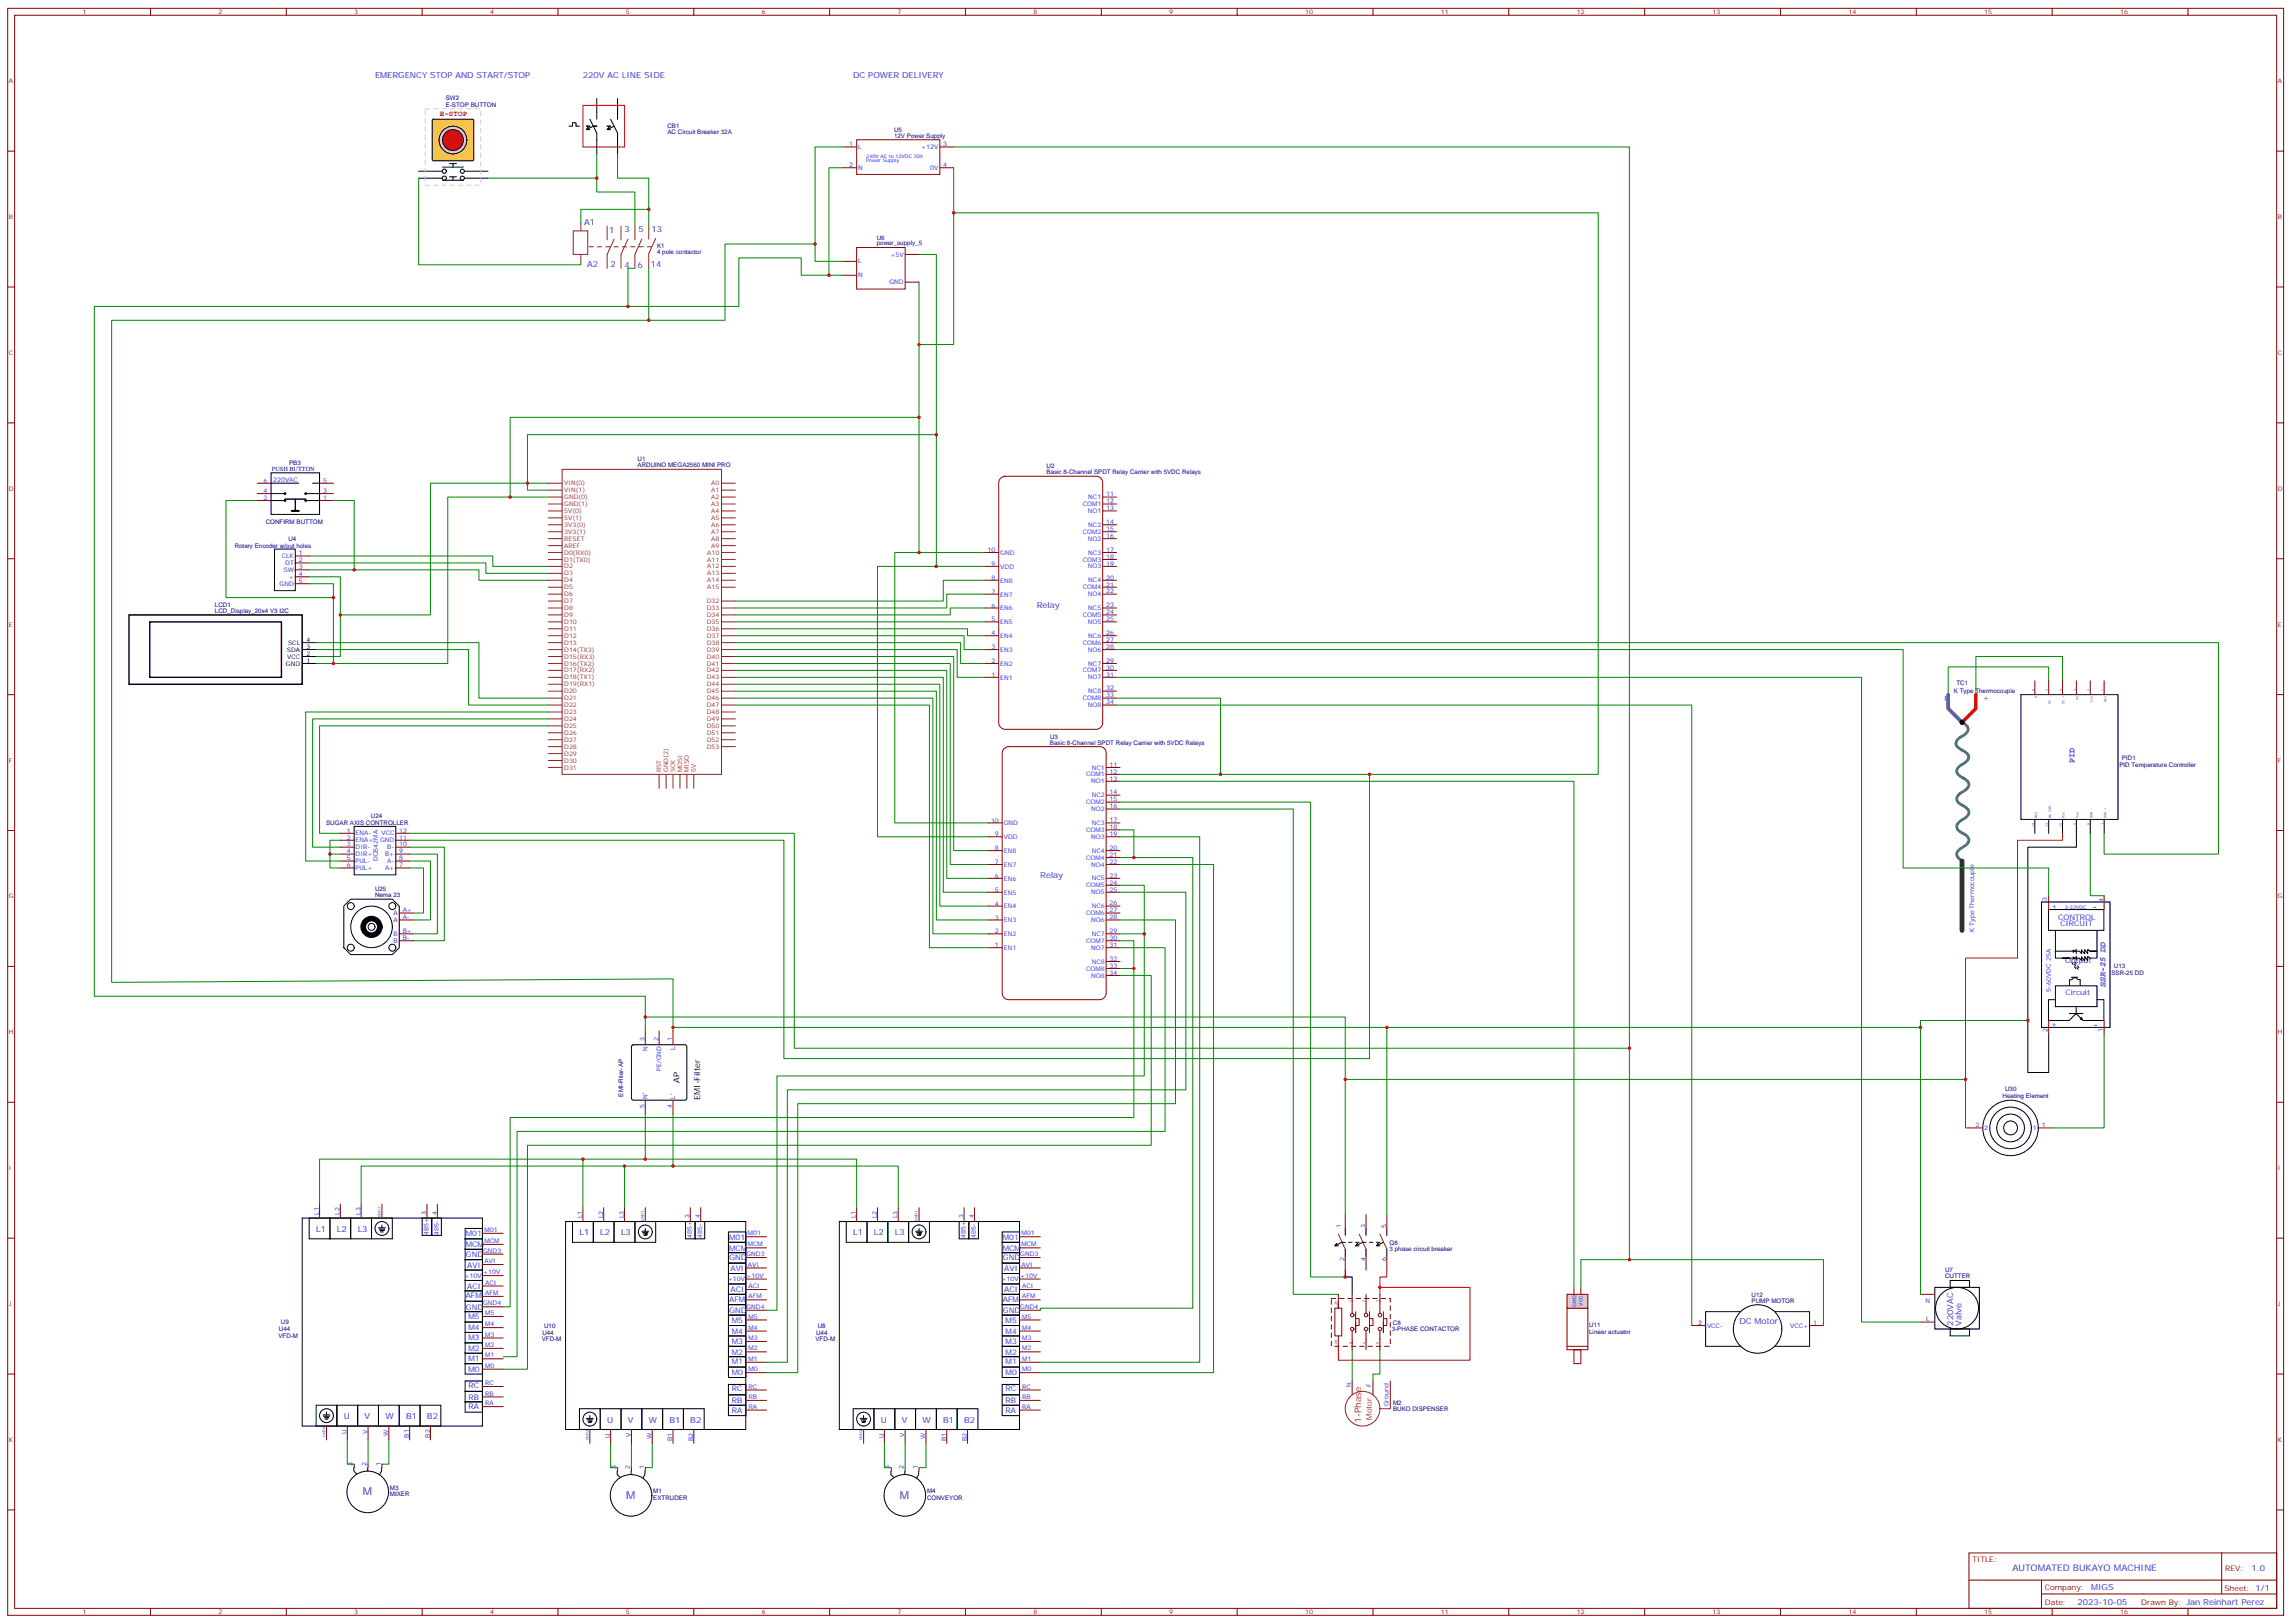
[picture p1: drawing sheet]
<svg xmlns="http://www.w3.org/2000/svg" width="1167mm" height="826mm" viewBox="0 0 1167 826" stroke-linecap="round" stroke-linejoin="round" font-family="sans-serif">
<defs><g id="words">
<text font-size="8.5" fill="#00f" x="992" y="357" transform="rotate(-90 992 357)">-</text>
<g font-size="5.6" fill="#00f">
<text x="1065" y="463">-</text>
<text x="1065" y="523">-</text>
<text x="185" y="761">M</text>
<text x="319" y="763">M</text>
<text x="458" y="763">M</text>
</g>
<text font-size="4.6" fill="#8d2323" x="693" y="724" transform="rotate(-90 693 724)">1-Phase</text>
<text font-size="4.6" fill="#00f" x="1024" y="799">AUTOMATED BUKAYO MACHINE</text>
<g font-size="4.2" fill="#00f">
<text x="191" y="40">EMERGENCY STOP AND START/STOP</text>
<text x="297" y="40">220V AC LINE SIDE</text>
<text x="434" y="40">DC POWER DELIVERY</text>
<text x="297" y="115">A1</text>
<text x="310" y="119">1</text>
<text x="318" y="118">3</text>
<text x="325" y="118">5</text>
<text x="332" y="118">13</text>
<text x="299" y="136">A2</text>
<text x="311" y="136">2</text>
<text x="318" y="136">4</text>
<text x="325" y="136">6</text>
<text x="331" y="136">14</text>
<text x="528" y="309">Relay</text>
<text x="1056" y="388" transform="rotate(-90 1056 388)">PID</text>
<text x="530" y="447">Relay</text>
<text x="1072" y="502" transform="rotate(-90 1072 502)">SSR-25 DD</text>
<text x="161" y="627">L1</text>
<text x="171" y="627">L2</text>
<text x="182" y="627">L3</text>
<text x="295" y="629">L1</text>
<text x="306" y="629">L2</text>
<text x="316" y="629">L3</text>
<text x="434" y="629">L1</text>
<text x="445" y="629">L2</text>
<text x="455" y="629">L3</text>
<text x="885" y="674">DC Motor</text>
<text x="994" y="675" transform="rotate(-90 994 675)">220VAC</text>
<text x="998" y="675" transform="rotate(-90 998 675)">Valve</text>
<text x="175" y="722">U</text>
<text x="186" y="722">V</text>
<text x="196" y="722">W</text>
<text x="207" y="722">B1</text>
<text x="217" y="722">B2</text>
<text x="309" y="724">U</text>
<text x="320" y="724">V</text>
<text x="330" y="724">W</text>
<text x="341" y="724">B1</text>
<text x="351" y="724">B2</text>
<text x="448" y="724">U</text>
<text x="459" y="724">V</text>
<text x="470" y="724">W</text>
<text x="480" y="724">B1</text>
<text x="491" y="724">B2</text>
<text x="1146" y="799">1.0</text>
<text x="1064" y="809">MIGS</text>
<text x="1058" y="817">2023-10-05</text>
</g>
<text font-size="4.2" fill="#f00" x="1012" y="357" transform="rotate(-90 1012 357)">+</text>
<g font-size="4.2">
<text x="346" y="551" transform="rotate(-90 346 551)">AP</text>
<text x="356" y="560" transform="rotate(-90 356 560)">EMI-Filter</text>
</g>
<text font-size="3.9" fill="#f00" x="224" y="59">E-STOP</text>
<g font-size="3.9" fill="#00f">
<text x="1047" y="463" transform="rotate(-90 1047 463)">+</text>
<text x="1048" y="468">CONTROL</text>
<text x="1049" y="471">CIRCUIT</text>
<text x="1051" y="490">Output</text>
<text x="1051" y="506">Circuit</text>
<text x="1047" y="523" transform="rotate(-90 1047 523)">+</text>
<text x="237" y="629">M01</text>
<text x="237" y="635">MCM</text>
<text x="371" y="631">M01</text>
<text x="511" y="631">M01</text>
<text x="237" y="640">GND</text>
<text x="371" y="641">GND</text>
<text x="371" y="636">MCM</text>
<text x="511" y="641">GND</text>
<text x="511" y="636">MCM</text>
<text x="238" y="645">AVI</text>
<text x="372" y="647">AVI</text>
<text x="511" y="647">AVI</text>
<text x="238" y="656">ACI</text>
<text x="372" y="658">ACI</text>
<text x="511" y="658">ACI</text>
<text x="237" y="661">AFM</text>
<text x="371" y="663">AFM</text>
<text x="511" y="663">AFM</text>
<text x="237" y="666">GND</text>
<text x="239" y="671">M5</text>
<text x="371" y="668">GND</text>
<text x="511" y="668">GND</text>
<text x="239" y="677">M4</text>
<text x="373" y="673">M5</text>
<text x="512" y="673">M5</text>
<text x="239" y="682">M3</text>
<text x="373" y="684">M3</text>
<text x="373" y="679">M4</text>
<text x="512" y="684">M3</text>
<text x="512" y="679">M4</text>
<text x="239" y="688">M2</text>
<text x="373" y="689">M2</text>
<text x="512" y="689">M2</text>
<text x="239" y="692">M1</text>
<text x="373" y="694">M1</text>
<text x="512" y="694">M1</text>
<text x="239" y="698">M0</text>
<text x="373" y="700">M0</text>
<text x="512" y="700">M0</text>
<text x="239" y="706">RC</text>
<text x="239" y="712">RB</text>
<text x="373" y="708">RC</text>
<text x="512" y="708">RC</text>
<text x="239" y="717">RA</text>
<text x="373" y="714">RB</text>
<text x="373" y="719">RA</text>
<text x="512" y="714">RB</text>
<text x="512" y="719">RA</text>
</g>
<text font-size="3.9" fill="#8d2323" x="698" y="723" transform="rotate(-90 698 723)">Motor</text>
<g font-size="3.9" fill="#800">
<text x="1004" y="795">TITLE:</text>
<text x="1133" y="799">REV:</text>
<text x="1041" y="809">Company:</text>
<text x="1132" y="810">Sheet: 1/1</text>
<text x="1041" y="817">Date:</text>
<text x="1090" y="817">Drawn By: Jan Reinhart Perez</text>
</g>
<g font-size="3.2" fill="#800">
<text x="42" y="7">1</text>
<text x="111" y="7">2</text>
<text x="180" y="7">3</text>
<text x="249" y="7">4</text>
<text x="319" y="7">5</text>
<text x="388" y="7">6</text>
<text x="457" y="7">7</text>
<text x="526" y="7">8</text>
<text x="595" y="7">9</text>
<text x="664" y="7">10</text>
<text x="733" y="7">11</text>
<text x="803" y="7">12</text>
<text x="872" y="7">13</text>
<text x="941" y="7">14</text>
<text x="1010" y="7">15</text>
<text x="1079" y="7">16</text>
<text x="4" y="42">A</text>
<text x="1159" y="42">A</text>
<text x="4" y="111">B</text>
<text x="1159" y="111">B</text>
<text x="4" y="181">C</text>
<text x="1159" y="181">C</text>
<text x="4" y="250">D</text>
<text x="1159" y="250">D</text>
<text x="4" y="319">E</text>
<text x="1159" y="319">E</text>
<text x="4" y="388">F</text>
<text x="1159" y="388">F</text>
<text x="4" y="457">G</text>
<text x="1159" y="457">G</text>
<text x="4" y="526">H</text>
<text x="1159" y="526">H</text>
<text x="4" y="595">I</text>
<text x="1159" y="595">I</text>
<text x="4" y="665">J</text>
<text x="1159" y="665">J</text>
<text x="4" y="734">K</text>
<text x="1159" y="734">K</text>
<text x="42" y="821">1</text>
<text x="111" y="821">2</text>
<text x="180" y="821">3</text>
<text x="249" y="821">4</text>
<text x="319" y="821">5</text>
<text x="388" y="821">6</text>
<text x="457" y="821">7</text>
<text x="526" y="821">8</text>
<text x="595" y="821">9</text>
<text x="664" y="821">10</text>
<text x="733" y="821">11</text>
<text x="803" y="821">12</text>
<text x="872" y="821">13</text>
<text x="941" y="821">14</text>
<text x="1010" y="821">15</text>
<text x="1079" y="821">16</text>
</g>
<g font-size="3.2" fill="#000080">
<text x="227" y="51">SW2</text>
<text x="227" y="54">E-STOP BUTTON</text>
<text x="340" y="65">CB1</text>
<text x="340" y="68">AC Circuit Breaker 32A</text>
<text x="455" y="70">12V Power Supply</text>
<text x="455" y="67">U5</text>
<text x="446" y="125">power_supply_5</text>
<text x="446" y="122">U6</text>
<text x="334" y="129">4 pole contactor</text>
<text x="334" y="126">K1</text>
<text x="138" y="240">PUSH BUTTON</text>
<text x="147" y="237">PB3</text>
<text x="325" y="238">ARDUINO MEGA2560 MINI PRO</text>
<text x="325" y="235">U1</text>
<text x="533" y="238">U2</text>
<text x="533" y="241">Basic 8-Channel SPDT Relay Carrier with 5VDC Relays</text>
<text x="135" y="266">CONFIRM BUTTOM</text>
<text x="147" y="275">U4</text>
<text x="119" y="279">Rotary Encoder w/out holes</text>
<text x="109" y="312">LCD_Display_20x4 V3 I2C</text>
<text x="109" y="309">LCD1</text>
<text x="995" y="352">K Type Thermocouple</text>
<text x="996" y="349">TC1</text>
<text x="534" y="376">U3</text>
<text x="534" y="379">Basic 8-Channel SPDT Relay Carrier with 5VDC Relays</text>
<text x="1080" y="387">PID1</text>
<text x="1079" y="390">PID Temperature Controller</text>
<text x="166" y="420">SUGAR AXIS CONTROLLER</text>
<text x="189" y="416">U24</text>
<text x="191" y="453">U25</text>
<text x="191" y="456">Nema 23</text>
<text x="1075" y="496">SSR-25 DD</text>
<text x="1076" y="492">U13</text>
<text x="317" y="558" transform="rotate(-90 317 558)">EMI-Filter-AP</text>
<text x="1021" y="555">U30</text>
<text x="1019" y="559">Heating Element</text>
<text x="707" y="633">Q8</text>
<text x="707" y="637">3 phase circuit breaker</text>
<text x="990" y="647">U7</text>
<text x="990" y="651">CUTTER</text>
<text x="892" y="660">U12</text>
<text x="892" y="663">PUMP MOTOR</text>
<text x="142" y="677">U44</text>
<text x="143" y="674">U9</text>
<text x="277" y="676">U10</text>
<text x="416" y="676">U8</text>
<text x="708" y="677">3-PHASE CONTACTOR</text>
<text x="709" y="674">C8</text>
<text x="809" y="675">U11</text>
<text x="142" y="681">VFD-M</text>
<text x="276" y="683">VFD-M</text>
<text x="276" y="679">U44</text>
<text x="415" y="683">VFD-M</text>
<text x="415" y="679">U44</text>
<text x="809" y="679">Linear actuator</text>
<text x="709" y="718">BUKO DISPENSER</text>
<text x="709" y="715">M2</text>
<text x="198" y="761">MIXER</text>
<text x="198" y="758">M3</text>
<text x="333" y="760">M1</text>
<text x="472" y="760">M4</text>
<text x="333" y="763">EXTRUDER</text>
<text x="472" y="763">CONVEYOR</text>
</g>
<g font-size="3.2" fill="#00f">
<text x="432" y="74">1</text>
<text x="437" y="76">L</text>
<text x="469" y="76">+12V</text>
<text x="480" y="74">3</text>
<text x="432" y="85">2</text>
<text x="437" y="86">N</text>
<text x="474" y="86">0V</text>
<text x="480" y="85">4</text>
<text x="453" y="131">+5V</text>
<text x="437" y="134">L</text>
<text x="437" y="141">N</text>
<text x="453" y="145">GND</text>
<text x="134" y="246">6</text>
<text x="139" y="245">220VAC</text>
<text x="164" y="246">5</text>
<text x="134" y="251">4</text>
<text x="164" y="251">3</text>
<text x="134" y="254">2</text>
<text x="164" y="254">1</text>
<text x="551" y="258">COM1</text>
<text x="554" y="254">NC1</text>
<text x="563" y="256">12</text>
<text x="563" y="253">11</text>
<text x="554" y="261">NO1</text>
<text x="563" y="260">13</text>
<text x="554" y="268">NC2</text>
<text x="563" y="267">14</text>
<text x="551" y="272">COM2</text>
<text x="554" y="275">NO2</text>
<text x="563" y="270">15</text>
<text x="563" y="274">16</text>
<text x="503" y="281">10</text>
<text x="563" y="281">17</text>
<text x="143" y="284">CLK</text>
<text x="145" y="288">DT</text>
<text x="152" y="283">1</text>
<text x="152" y="286">2</text>
<text x="509" y="282">GND</text>
<text x="551" y="286">COM3</text>
<text x="554" y="282">NC3</text>
<text x="563" y="284">18</text>
<text x="563" y="288">19</text>
<text x="144" y="291">SW</text>
<text x="152" y="290">3</text>
<text x="152" y="293">4</text>
<text x="505" y="288">9</text>
<text x="509" y="289">VDD</text>
<text x="554" y="289">NO3</text>
<text x="142" y="298">GND</text>
<text x="147" y="295">+</text>
<text x="152" y="297">5</text>
<text x="505" y="295">8</text>
<text x="509" y="296">EN8</text>
<text x="551" y="300">COM4</text>
<text x="554" y="296">NC4</text>
<text x="563" y="295">20</text>
<text x="563" y="298">21</text>
<text x="505" y="302">7</text>
<text x="509" y="304">EN7</text>
<text x="554" y="303">NO4</text>
<text x="563" y="302">22</text>
<text x="505" y="309">6</text>
<text x="509" y="311">EN6</text>
<text x="554" y="310">NC5</text>
<text x="563" y="309">23</text>
<text x="505" y="316">5</text>
<text x="509" y="318">EN5</text>
<text x="551" y="314">COM5</text>
<text x="554" y="318">NO5</text>
<text x="563" y="313">24</text>
<text x="563" y="316">25</text>
<text x="505" y="323">4</text>
<text x="563" y="323">26</text>
<text x="509" y="325">EN4</text>
<text x="551" y="328">COM6</text>
<text x="554" y="325">NC6</text>
<text x="563" y="327">27</text>
<text x="505" y="330">3</text>
<text x="509" y="332">EN3</text>
<text x="554" y="332">NO6</text>
<text x="563" y="330">28</text>
<text x="505" y="337">2</text>
<text x="509" y="339">EN2</text>
<text x="554" y="339">NC7</text>
<text x="563" y="341">30</text>
<text x="563" y="337">29</text>
<text x="505" y="344">1</text>
<text x="509" y="346">EN1</text>
<text x="551" y="342">COM7</text>
<text x="554" y="346">NO7</text>
<text x="563" y="344">31</text>
<text x="554" y="353">NC8</text>
<text x="563" y="351">32</text>
<text x="551" y="356">COM8</text>
<text x="554" y="360">NO8</text>
<text x="563" y="355">33</text>
<text x="563" y="358">34</text>
<text x="553" y="395">COM1</text>
<text x="556" y="392">NC1</text>
<text x="565" y="394">12</text>
<text x="565" y="390">11</text>
<text x="555" y="399">NO1</text>
<text x="565" y="397">13</text>
<text x="556" y="406">NC2</text>
<text x="565" y="408">15</text>
<text x="565" y="404">14</text>
<text x="553" y="409">COM2</text>
<text x="555" y="413">NO2</text>
<text x="565" y="411">16</text>
<text x="504" y="419">10</text>
<text x="511" y="420">GND</text>
<text x="556" y="420">NC3</text>
<text x="565" y="418">17</text>
<text x="177" y="424">1</text>
<text x="181" y="425">ENA-</text>
<text x="194" y="425">VCC</text>
<text x="203" y="424">12</text>
<text x="506" y="426">9</text>
<text x="553" y="423">COM3</text>
<text x="565" y="422">18</text>
<text x="565" y="425">19</text>
<text x="177" y="427">2</text>
<text x="177" y="431">3</text>
<text x="181" y="429">ENA+</text>
<text x="193" y="429">GND</text>
<text x="203" y="431">10</text>
<text x="203" y="427">11</text>
<text x="511" y="427">VDD</text>
<text x="555" y="427">NO3</text>
<text x="177" y="434">4</text>
<text x="177" y="438">5</text>
<text x="181" y="432">DIR-</text>
<text x="181" y="436">DIR+</text>
<text x="196" y="436">B+</text>
<text x="197" y="432">B-</text>
<text x="203" y="438">8</text>
<text x="203" y="434">9</text>
<text x="506" y="433">8</text>
<text x="511" y="434">EN8</text>
<text x="553" y="437">COM4</text>
<text x="556" y="434">NC4</text>
<text x="565" y="433">20</text>
<text x="565" y="436">21</text>
<text x="177" y="441">6</text>
<text x="181" y="439">PUL-</text>
<text x="181" y="443">PUL+</text>
<text x="192" y="438" transform="rotate(-90 192 438)">DQ542MA</text>
<text x="196" y="443">A+</text>
<text x="197" y="439">A-</text>
<text x="203" y="441">7</text>
<text x="506" y="440">7</text>
<text x="511" y="441">EN7</text>
<text x="555" y="441">NO4</text>
<text x="565" y="440">22</text>
<text x="506" y="447">6</text>
<text x="511" y="448">EN6</text>
<text x="556" y="448">NC5</text>
<text x="565" y="447">23</text>
<text x="506" y="454">5</text>
<text x="511" y="455">EN5</text>
<text x="553" y="452">COM5</text>
<text x="555" y="455">NO5</text>
<text x="565" y="450">24</text>
<text x="565" y="454">25</text>
<text x="506" y="461">4</text>
<text x="565" y="461">26</text>
<text x="1042" y="459" transform="rotate(-90 1042 459)">3</text>
<text x="1071" y="459" transform="rotate(-90 1071 459)">4</text>
<text x="200" y="466">A</text>
<text x="205" y="468">A-</text>
<text x="205" y="464">A+</text>
<text x="506" y="468">3</text>
<text x="511" y="462">EN4</text>
<text x="553" y="466">COM6</text>
<text x="556" y="462">NC6</text>
<text x="565" y="464">27</text>
<text x="565" y="468">28</text>
<text x="200" y="469">A</text>
<text x="511" y="469">EN3</text>
<text x="555" y="469">NO6</text>
<text x="200" y="480">B</text>
<text x="200" y="476">B</text>
<text x="205" y="478">B-</text>
<text x="205" y="475">B+</text>
<text x="506" y="475">2</text>
<text x="511" y="476">EN2</text>
<text x="553" y="480">COM7</text>
<text x="556" y="476">NC7</text>
<text x="565" y="478">30</text>
<text x="565" y="475">29</text>
<text x="1005" y="474" transform="rotate(-90 1005 474)">K Type Thermocouple</text>
<text x="506" y="482">1</text>
<text x="511" y="483">EN1</text>
<text x="555" y="483">NO7</text>
<text x="565" y="482">31</text>
<text x="556" y="490">NC8</text>
<text x="565" y="489">32</text>
<text x="553" y="494">COM8</text>
<text x="555" y="497">NO8</text>
<text x="565" y="492">33</text>
<text x="565" y="496">34</text>
<text x="1044" y="505" transform="rotate(-90 1044 505)">5-60VDC 25A</text>
<text x="1042" y="525" transform="rotate(-90 1042 525)">2</text>
<text x="1070" y="525" transform="rotate(-90 1070 525)">1</text>
<text x="328" y="530" transform="rotate(-90 328 530)">3</text>
<text x="335" y="530" transform="rotate(-90 335 530)">2</text>
<text x="342" y="530" transform="rotate(-90 342 530)">1</text>
<text x="330" y="535" transform="rotate(-90 330 535)">N</text>
<text x="344" y="534" transform="rotate(-90 344 534)">L</text>
<text x="337" y="545" transform="rotate(-90 337 545)">PE/GND</text>
<text x="328" y="564" transform="rotate(-90 328 564)">5</text>
<text x="330" y="559" transform="rotate(-90 330 559)">N'</text>
<text x="342" y="564" transform="rotate(-90 342 564)">4</text>
<text x="344" y="559" transform="rotate(-90 344 559)">L'</text>
<text x="1006" y="574">2</text>
<text x="1010" y="575">2</text>
<text x="1035" y="575">1</text>
<text x="1039" y="574">1</text>
<text x="162" y="618" transform="rotate(-90 162 618)">L1</text>
<text x="173" y="618" transform="rotate(-90 173 618)">L2</text>
<text x="183" y="618" transform="rotate(-90 183 618)">L3</text>
<text x="217" y="618" transform="rotate(-90 217 618)">3</text>
<text x="222" y="618" transform="rotate(-90 222 618)">4</text>
<text x="296" y="620" transform="rotate(-90 296 620)">L1</text>
<text x="307" y="620" transform="rotate(-90 307 620)">L2</text>
<text x="318" y="620" transform="rotate(-90 318 620)">L3</text>
<text x="351" y="620" transform="rotate(-90 351 620)">3</text>
<text x="356" y="620" transform="rotate(-90 356 620)">4</text>
<text x="436" y="620" transform="rotate(-90 436 620)">L1</text>
<text x="446" y="620" transform="rotate(-90 446 620)">L2</text>
<text x="457" y="620" transform="rotate(-90 457 620)">L3</text>
<text x="490" y="620" transform="rotate(-90 490 620)">3</text>
<text x="496" y="620" transform="rotate(-90 496 620)">4</text>
<text x="218" y="628" transform="rotate(-90 218 628)">485+</text>
<text x="223" y="628" transform="rotate(-90 223 628)">485-</text>
<text x="247" y="627">M01</text>
<text x="381" y="629">M01</text>
<text x="520" y="629">M01</text>
<text x="683" y="625" transform="rotate(-90 683 625)">1</text>
<text x="695" y="625" transform="rotate(-90 695 625)">3</text>
<text x="706" y="625" transform="rotate(-90 706 625)">5</text>
<text x="247" y="633">MCM</text>
<text x="352" y="630" transform="rotate(-90 352 630)">485+</text>
<text x="357" y="630" transform="rotate(-90 357 630)">485-</text>
<text x="381" y="634">MCM</text>
<text x="491" y="630" transform="rotate(-90 491 630)">485+</text>
<text x="497" y="630" transform="rotate(-90 497 630)">485-</text>
<text x="520" y="634">MCM</text>
<text x="246" y="637">GND3</text>
<text x="380" y="639">GND3</text>
<text x="519" y="639">GND3</text>
<text x="684" y="642" transform="rotate(-90 684 642)">2</text>
<text x="695" y="642" transform="rotate(-90 695 642)">4</text>
<text x="706" y="642" transform="rotate(-90 706 642)">6</text>
<text x="247" y="643">AVI</text>
<text x="381" y="645">AVI</text>
<text x="520" y="645">AVI</text>
<text x="236" y="650">+10V</text>
<text x="246" y="648">+10V</text>
<text x="247" y="654">ACI</text>
<text x="370" y="652">+10V</text>
<text x="380" y="650">+10V</text>
<text x="510" y="652">+10V</text>
<text x="519" y="650">+10V</text>
<text x="247" y="659">AFM</text>
<text x="381" y="655">ACI</text>
<text x="520" y="655">ACI</text>
<text x="246" y="664">GND4</text>
<text x="381" y="661">AFM</text>
<text x="520" y="661">AFM</text>
<text x="980" y="663">N</text>
<text x="247" y="669">M5</text>
<text x="380" y="666">GND4</text>
<text x="381" y="671">M5</text>
<text x="519" y="666">GND4</text>
<text x="520" y="671">M5</text>
<text x="247" y="675">M4</text>
<text x="381" y="677">M4</text>
<text x="520" y="677">M4</text>
<text x="864" y="674">2</text>
<text x="869" y="676">VCC-</text>
<text x="911" y="676">VCC+</text>
<text x="923" y="674">1</text>
<text x="980" y="672">L</text>
<text x="247" y="680">M3</text>
<text x="381" y="682">M3</text>
<text x="520" y="682">M3</text>
<text x="247" y="685">M2</text>
<text x="381" y="687">M2</text>
<text x="520" y="687">M2</text>
<text x="247" y="691">M1</text>
<text x="381" y="693">M1</text>
<text x="520" y="693">M1</text>
<text x="247" y="696">M0</text>
<text x="381" y="698">M0</text>
<text x="520" y="698">M0</text>
<text x="247" y="705">RC</text>
<text x="381" y="707">RC</text>
<text x="520" y="707">RC</text>
<text x="688" y="706" transform="rotate(-90 688 706)">N</text>
<text x="698" y="706" transform="rotate(-90 698 706)">F</text>
<text x="247" y="710">RB</text>
<text x="381" y="712">RB</text>
<text x="520" y="712">RB</text>
<text x="247" y="715">RA</text>
<text x="381" y="717">RA</text>
<text x="520" y="717">RA</text>
<text x="707" y="716" transform="rotate(-90 707 716)">Ground</text>
<text x="176" y="730" transform="rotate(-90 176 730)">U</text>
<text x="187" y="730" transform="rotate(-90 187 730)">V</text>
<text x="198" y="731" transform="rotate(-90 198 731)">W</text>
<text x="208" y="732" transform="rotate(-90 208 732)">B1</text>
<text x="219" y="732" transform="rotate(-90 219 732)">B2</text>
<text x="310" y="732" transform="rotate(-90 310 732)">U</text>
<text x="321" y="731" transform="rotate(-90 321 731)">V</text>
<text x="450" y="732" transform="rotate(-90 450 732)">U</text>
<text x="460" y="731" transform="rotate(-90 460 731)">V</text>
<text x="332" y="732" transform="rotate(-90 332 732)">W</text>
<text x="342" y="733" transform="rotate(-90 342 733)">B1</text>
<text x="353" y="733" transform="rotate(-90 353 733)">B2</text>
<text x="471" y="732" transform="rotate(-90 471 732)">W</text>
<text x="482" y="733" transform="rotate(-90 482 733)">B1</text>
<text x="492" y="733" transform="rotate(-90 492 733)">B2</text>
<text x="179" y="746" transform="rotate(-90 179 746)">3</text>
<text x="186" y="746" transform="rotate(-90 186 746)">2</text>
<text x="194" y="746" transform="rotate(-90 194 746)">1</text>
<text x="313" y="748" transform="rotate(-90 313 748)">3</text>
<text x="321" y="748" transform="rotate(-90 321 748)">2</text>
<text x="328" y="748" transform="rotate(-90 328 748)">1</text>
<text x="453" y="748" transform="rotate(-90 453 748)">3</text>
<text x="460" y="748" transform="rotate(-90 460 748)">2</text>
<text x="467" y="748" transform="rotate(-90 467 748)">1</text>
</g>
<g font-size="3.2" fill="#8d2323">
<text x="287" y="247">VIN(0)</text>
<text x="287" y="250">VIN(1)</text>
<text x="362" y="250">A1</text>
<text x="362" y="247">A0</text>
<text x="287" y="258">GND(1)</text>
<text x="287" y="254">GND(0)</text>
<text x="362" y="258">A3</text>
<text x="362" y="254">A2</text>
<text x="287" y="261">5V(0)</text>
<text x="362" y="261">A4</text>
<text x="287" y="265">5V(1)</text>
<text x="287" y="268">3V3(0)</text>
<text x="362" y="268">A6</text>
<text x="362" y="265">A5</text>
<text x="287" y="275">RESET</text>
<text x="287" y="272">3V3(1)</text>
<text x="362" y="272">A7</text>
<text x="362" y="275">A8</text>
<text x="287" y="279">AREF</text>
<text x="362" y="279">A9</text>
<text x="287" y="286">D1(TX0)</text>
<text x="287" y="282">D0(RX0)</text>
<text x="360" y="286">A11</text>
<text x="360" y="282">A10</text>
<text x="287" y="293">D3</text>
<text x="287" y="289">D2</text>
<text x="360" y="293">A13</text>
<text x="360" y="289">A12</text>
<text x="287" y="296">D4</text>
<text x="287" y="300">D5</text>
<text x="360" y="296">A14</text>
<text x="360" y="300">A15</text>
<text x="287" y="303">D6</text>
<text x="287" y="310">D8</text>
<text x="287" y="307">D7</text>
<text x="360" y="310">D33</text>
<text x="360" y="307">D32</text>
<text x="287" y="314">D9</text>
<text x="287" y="318">D10</text>
<text x="360" y="314">D34</text>
<text x="360" y="318">D35</text>
<text x="287" y="321">D11</text>
<text x="360" y="321">D36</text>
<text x="287" y="325">D12</text>
<text x="287" y="328">D13</text>
<text x="360" y="328">D38</text>
<text x="360" y="325">D37</text>
<text x="287" y="332">D14(TX3)</text>
<text x="287" y="335">D15(RX3)</text>
<text x="360" y="332">D39</text>
<text x="360" y="335">D40</text>
<text x="287" y="339">D16(TX2)</text>
<text x="360" y="339">D41</text>
<text x="287" y="346">D18(TX1)</text>
<text x="287" y="342">D17(RX2)</text>
<text x="360" y="342">D42</text>
<text x="360" y="346">D43</text>
<text x="287" y="349">D19(RX1)</text>
<text x="287" y="353">D20</text>
<text x="360" y="353">D45</text>
<text x="360" y="349">D44</text>
<text x="287" y="360">D22</text>
<text x="287" y="356">D21</text>
<text x="360" y="356">D46</text>
<text x="360" y="360">D47</text>
<text x="287" y="363">D23</text>
<text x="360" y="363">D48</text>
<text x="287" y="367">D24</text>
<text x="287" y="370">D25</text>
<text x="360" y="370">D50</text>
<text x="360" y="367">D49</text>
<text x="287" y="377">D27</text>
<text x="287" y="374">D26</text>
<text x="360" y="374">D51</text>
<text x="360" y="377">D52</text>
<text x="287" y="381">D28</text>
<text x="360" y="381">D53</text>
<text x="287" y="388">D30</text>
<text x="287" y="385">D29</text>
<text x="287" y="392">D31</text>
<text x="337" y="393" transform="rotate(-90 337 393)">RST</text>
<text x="340" y="393" transform="rotate(-90 340 393)">GND(2)</text>
<text x="344" y="393" transform="rotate(-90 344 393)">SCK</text>
<text x="347" y="393" transform="rotate(-90 347 393)">MOSI</text>
<text x="351" y="393" transform="rotate(-90 351 393)">MISO</text>
<text x="354" y="393" transform="rotate(-90 354 393)">5V</text>
</g>
<g font-size="3.2">
<text x="147" y="328">SCL</text>
<text x="156" y="327">4</text>
<text x="146" y="332">SDA</text>
<text x="146" y="335">VCC</text>
<text x="156" y="334">2</text>
<text x="156" y="330">3</text>
<text x="146" y="339">GND</text>
<text x="156" y="337">1</text>
</g>
<g font-size="2.5" fill="#00f">
<text x="441" y="80">240V AC to 12VDC 20A</text>
<text x="441" y="83">Power Supply</text>
<text x="1051" y="463">3-32VDC</text>
<text x="802" y="665" transform="rotate(-90 802 665)">GND</text>
<text x="806" y="664" transform="rotate(-90 806 664)">VCC</text>
</g>
<g font-size="1.8" fill="#00f">
<text x="1035" y="352" transform="rotate(-90 1035 352)">6</text>
<text x="1042" y="352" transform="rotate(-90 1042 352)">5</text>
<text x="1050" y="352" transform="rotate(-90 1050 352)">4</text>
<text x="1057" y="352" transform="rotate(-90 1057 352)">3</text>
<text x="1064" y="352" transform="rotate(-90 1064 352)">2</text>
<text x="1071" y="352" transform="rotate(-90 1071 352)">1</text>
<text x="1037" y="355" transform="rotate(-90 1037 355)">6</text>
<text x="1044" y="358" transform="rotate(-90 1044 358)">TC -</text>
<text x="1051" y="358" transform="rotate(-90 1051 358)">TC +</text>
<text x="1058" y="356" transform="rotate(-90 1058 356)">TC</text>
<text x="1065" y="357" transform="rotate(-90 1065 357)">Lin</text>
<text x="1072" y="357" transform="rotate(-90 1072 357)">AL1</text>
<text x="1037" y="416" transform="rotate(-90 1037 416)">AL2</text>
<text x="1044" y="416" transform="rotate(-90 1044 416)">AL COM</text>
<text x="1051" y="416" transform="rotate(-90 1051 416)">Vin</text>
<text x="1057" y="420" transform="rotate(-90 1057 420)">9</text>
<text x="1058" y="416" transform="rotate(-90 1058 416)">Vin</text>
<text x="1064" y="420" transform="rotate(-90 1064 420)">8</text>
<text x="1065" y="416" transform="rotate(-90 1065 416)">SSR -</text>
<text x="1071" y="420" transform="rotate(-90 1071 420)">7</text>
<text x="1072" y="416" transform="rotate(-90 1072 416)">SSR +</text>
<text x="1035" y="421" transform="rotate(-90 1035 421)">14</text>
<text x="1042" y="421" transform="rotate(-90 1042 421)">13</text>
<text x="1050" y="421" transform="rotate(-90 1050 421)">10</text>
<text x="194" y="619" transform="rotate(-90 194 619)">GND1</text>
<text x="328" y="621" transform="rotate(-90 328 621)">GND1</text>
<text x="467" y="621" transform="rotate(-90 467 621)">GND1</text>
<text x="165" y="731" transform="rotate(-90 165 731)">GND2</text>
<text x="300" y="733" transform="rotate(-90 300 733)">GND2</text>
<text x="439" y="733" transform="rotate(-90 439 733)">GND2</text>
</g>
<g font-size="1.8">
<text x="681" y="664" transform="rotate(-90 681 664)">25</text>
<text x="688" y="663" transform="rotate(-90 688 663)">1</text>
<text x="695" y="663" transform="rotate(-90 695 663)">2</text>
<text x="702" y="663" transform="rotate(-90 702 663)">3</text>
<text x="681" y="684" transform="rotate(-90 681 684)">26</text>
<text x="688" y="684" transform="rotate(-90 688 684)">4</text>
<text x="695" y="684" transform="rotate(-90 695 684)">5</text>
<text x="702" y="684" transform="rotate(-90 702 684)">6</text>
</g>
</g></defs>
<path d="M429 133h7M436 126h25v21h-25zM461 129h7M429 140h7M461 144h7" fill="none" stroke="#870000" stroke-width=".51"/>
<path d="M220 61h21v21h-21z" fill="#fc0" stroke="#000" stroke-width=".51"/>
<g fill="none" stroke="#000" stroke-width=".51">
<path d="M213 87h12M225 85h11M229 83h3M231 83v2M236 87h12"/>
<circle cx="226" cy="87" r="1.1"/>
<circle cx="235" cy="87" r="1.1"/>
</g>
<circle cx="231" cy="71" r="7" fill="#ccc" stroke="#000" stroke-width=".51"/>
<circle cx="231" cy="71" r="5" fill="#f00" stroke="#000" stroke-width=".51"/>
<g fill="none" stroke="#000" stroke-width=".51">
<path d="M304 50v11M314 50v11M290 64h1v-2h2v2h2M298 64h2M299 65v1M300 61l4 7v10M304 64h-2l-4 2h2M309 64h2M310 65l-1 1M311 61l3 7v10M313 64l-4 2h2M213 91h12"/>
<path d="M225 92h11M229 90h3M231 90v2M236 91h12M138 241h25v21h-25zM138 246h14M138 251h7M138 255h7M156 251h7M156 255h7M159 246h4M140 279h10v22h-10z"/>
<path d="M154 338h7M154 334h7M154 331h7M154 327h7"/>
<circle cx="226" cy="91" r="1.1"/>
<circle cx="235" cy="91" r="1.1"/>
</g>
<path d="M216 55h29v39h-29z" fill="none" stroke="#ccc" stroke-width=".51" stroke-dasharray="2.1 2.1"/>
<g fill="none" stroke="#8c2424" stroke-width=".51">
<path d="M292 117h7v12h-7zM296 114v3M309 115v7M316 115v7M323 115v7M330 115v7M296 130v3M313 122l-4 7v8M320 122l-4 7v8M327 122l-4 7v8M330 129v7M334 121l-4 8"/>
<path d="M286 239h81v155h-81zM279 256h7M279 260h7M279 249h7M279 253h7M279 246h7M367 256h7M367 260h7M367 249h7M367 253h7M367 246h7M279 271h7"/>
<path d="M279 267h7M279 264h7M279 274h7M279 278h7M367 271h7M367 267h7M367 264h7M367 274h7M367 278h7M279 285h7M279 281h7M279 295h7"/>
<path d="M279 292h7M279 288h7M279 299h7M367 285h7M367 281h7M367 295h7M367 292h7M367 288h7M367 299h7M279 302h7M279 313h7M279 309h7"/>
<path d="M279 306h7M279 316h7M279 320h7M367 313h7M367 309h7M367 306h7M367 316h7M367 320h7M279 323h7M279 327h7M279 338h7M279 331h7"/>
<path d="M279 334h7M367 323h7M367 327h7M367 338h7M367 331h7M367 334h7M279 345h7M279 348h7M279 341h7M279 359h7M279 355h7M279 352h7"/>
<path d="M367 345h7M367 348h7M367 341h7M367 359h7M367 355h7M367 352h7M279 366h7M279 362h7M279 376h7M279 373h7M279 369h7M279 380h7"/>
<path d="M367 366h7M367 362h7M367 376h7M367 373h7M367 369h7M367 380h7M279 387h7M279 383h7M279 391h7M336 394v7M339 394v7M343 394v7"/>
<path d="M346 394v7M350 394v7M353 394v7"/>
</g>
<path d="M332 126h-34" fill="none" stroke="#8c2424" stroke-width=".51" stroke-dasharray="2.1 2.1"/>
<path d="M297 54h21v21h-21z" fill="none" stroke="#f00" stroke-width=".51"/>
<path d="M304 78v13h-56M314 78v13h16v24M429 75h-14v58h14M213 91v44h83v-2M304 91v7h19v17M429 85h-7v55h7M330 107h-34v7M323 137h-3v19h56v-25h32v9h14M330 136v27h-273v337l286-2v27M415 124h-46v39h-39" fill="none" stroke="#008700" stroke-width=".51"/>
<g fill="none" stroke="#870000" stroke-width=".51">
<path d="M429 75h7M436 71h42v18h-42zM478 75h7M429 85h7M478 85h7M131 255h7M131 251h7M131 246h7M163 255h7M163 251h7M163 246h7M150 283h7"/>
<path d="M150 286h7M150 290h7M150 294h7M150 297h7"/>
</g>
<path d="M149 260h3" fill="none" stroke="#000" stroke-width="1.1"/>
<path d="M145 254h11M150 254v6M66 313h88v35h-88zM76 316h67v29h-67z" fill="none" stroke="#000" stroke-width=".71"/>
<g fill="#000" stroke="#000" stroke-width=".51">
<circle cx="145" cy="255" r=".4"/>
<circle cx="145" cy="251" r=".4"/>
<circle cx="156" cy="255" r=".4"/>
<circle cx="156" cy="251" r=".4"/>
</g>
<path d="M509 244l3-2h46a3 3 0 0 1 3 4v123l-1 1-2 1h-46l-2-1-2-2v-122z" fill="#fff" stroke="#870000" stroke-width=".51"/>
<g fill="none" stroke="#870000" stroke-width=".51">
<path d="M561 256h7M561 253h7M561 260h7M561 271h7M561 267h7M561 274h7M501 295h7M501 288h7M501 281h7M561 295h7M561 288h7M561 281h7"/>
<path d="M561 285h7M561 299h7M501 302h7M501 309h7M501 316h7M561 302h7M561 309h7M561 316h7M561 313h7M501 323h7M501 331h7M501 338h7"/>
<path d="M561 323h7M561 331h7M561 338h7M561 327h7M501 345h7M561 345h7M561 341h7M561 355h7M561 352h7M561 359h7"/>
</g>
<path d="M511 381l2-1h47a3 3 0 0 1 3 3v123l-1 2-2 1h-47l-2-1-1-2v-123z" fill="#fff" stroke="#870000" stroke-width=".51"/>
<g fill="none" stroke="#870000" stroke-width=".51">
<path d="M563 394h7M563 391h7M563 398h7M503 419h7M563 419h7M563 408h7M563 405h7M563 412h7M503 440h7M503 433h7M503 426h7M563 440h7"/>
<path d="M563 433h7M563 426h7M563 422h7M563 436h7M503 447h7M503 454h7M563 447h7M563 454h7M563 450h7M503 461h7M503 468h7M503 475h7"/>
<path d="M563 461h7M563 468h7M563 475h7M563 465h7M563 479h7M503 482h7M563 482h7M563 493h7M563 489h7M563 496h7M328 525v7M336 525v7"/>
<path d="M343 525v7M328 560v7M343 560v7M163 613v7M173 613v7M184 613v7M194 613v7M217 613v7M223 613v7M297 615v7M307 615v7M318 615v7"/>
<path d="M328 615v7M351 615v7M357 615v7M685 618v7M695 618v7M706 618v7M246 628h10M246 633h10M246 638h10M380 629h10M380 635h10M380 640h10"/>
<path d="M685 639v7M695 639v7M706 639v7M246 643h10M246 649h10M246 654h10M246 660h10M380 645h10M380 651h10M380 656h10M681 659v7M688 659v9"/>
<path d="M695 659v9M702 659v9M978 659h7M246 665h10M246 670h10M246 676h10M380 661h10M380 667h10M380 672h10M380 677h10M679 666h4v14h-4zM681 680v7"/>
<path d="M688 677v10M690 671h2v4h-2v-2M690 667v11v-3M695 677v10M697 671h2v4h-2v-2M697 667v11v-3M702 677v10M704 667v11v-3M704 671h2v4h-2v-2M798 666h10v21h-10zM978 673h7M246 681h10"/>
<path d="M246 686h10M246 691h10M246 697h10M380 683h10M380 688h10M380 693h10M380 699h10M798 685h10M801 687h4v7h-4zM246 706h10M246 711h10M246 716h10"/>
<path d="M380 707h10M380 713h10M380 718h10M688 703v7M699 703v7M708 703v7M166 726v7M177 726v7M187 726v7M198 726v7M209 726v7M219 726v7"/>
<path d="M300 727v7M311 727v7M321 727v7M332 727v7M343 727v7M353 727v7M180 745v2M187 745v2M194 745v2M314 747v2M321 747v2M328 747v2"/>
<circle cx="688" cy="676" r=".9"/>
<circle cx="688" cy="669" r=".9"/>
<circle cx="695" cy="669" r=".9"/>
<circle cx="695" cy="676" r=".9"/>
<circle cx="702" cy="669" r=".9"/>
<circle cx="702" cy="676" r=".9"/>
</g>
<path d="M688 687v16M702 687v12h-3v4M177 733v12h3M187 733v12M198 733v12h-4M311 734v13h3M321 734v13M332 734v13h-4" fill="none" stroke="#008700" stroke-width=".51"/>
<g fill="none" stroke="#000" stroke-width=".51">
<path d="M322 532h27l1 1-1 26v1h-27l-1-1zM154 620h92v106h-92zM157 620h11v10h-11zM168 620h11v10h-11zM179 620h10v10h-10zM189 620h11v10h-11zM215 620h5v9h-5zM220 620h5v9h-5zM193 625h3M193 626h2h-1M194 627h1M194 623v2"/>
<path d="M237 636h9v5h-9zM237 630h9v6h-9zM237 625h9v5h-9zM288 622h92v105h-92zM291 622h11v10h-11zM302 622h11v10h-11zM313 622h10v10h-10zM323 622h11v10h-11zM327 627h3M327 628h3h-2M328 629h1M328 625v2"/>
<path d="M349 622h5v8h-5zM354 622h5v8h-5zM371 637h9v6h-9zM371 632h9v5h-9zM371 627h9v5h-9zM680 633v1M685 625v4M685 636v3M685 632h-2l-4 2h2M687 632h1M690 632h2M691 633l-1 1"/>
<path d="M695 625v4M695 632h-1l-4 2h2M695 636v3M697 632h2M701 632h1M702 633l-1 1M704 632l-3 2h1M706 625v4M706 636v3M237 657h9v5h-9zM237 652h9v5h-9zM237 646h9v6h-9z"/>
<path d="M237 641h9v5h-9zM371 659h9v5h-9zM371 653h9v6h-9zM371 648h9v5h-9zM371 643h9v5h-9zM685 646v4h3v9M985 655h23v21h-23zM993 652h10v3h-10zM237 678h9v5h-9zM237 673h9v5h-9zM237 667h9v6h-9zM237 662h9v5h-9z"/>
<path d="M371 680h9v5h-9zM371 675h9v5h-9zM371 669h9v6h-9zM371 664h9v5h-9zM993 676h10v4h-10zM237 694h9v5h-9zM237 689h9v5h-9zM237 683h9v6h-9zM371 696h9v5h-9zM371 690h9v6h-9zM371 685h9v5h-9zM161 715h10v11h-10z"/>
<path d="M166 719v1M171 715h11v11h-11zM182 715h11v11h-11zM193 715h10v11h-10zM203 715h11v11h-11zM214 715h10v11h-10zM237 713h9v6h-9zM237 708h9v5h-9zM237 703h9v5h-9zM295 717h11v10h-11zM306 717h10v10h-10zM316 717h11v10h-11z"/>
<path d="M327 717h10v10h-10zM337 717h11v10h-11zM348 717h10v10h-10zM371 715h9v5h-9zM371 710h9v5h-9zM371 704h9v6h-9zM164 720h4M165 721h3M165 721h2h-1M165 722h2M298 722h4M299 722h3"/>
<path d="M299 723h2h-1M300 724h1M300 720v2M180 747v2l2 1M187 747v2M194 747v2l-1 1M314 749v1l2 2M321 749v1M328 749v1l-1 2"/>
<circle cx="194" cy="625" r="4"/>
<circle cx="328" cy="627" r="4"/>
<circle cx="996" cy="666" r="11"/>
<circle cx="166" cy="720" r="4"/>
<circle cx="300" cy="722" r="4"/>
<circle cx="187" cy="759" r="11"/>
<circle cx="321" cy="761" r="11"/>
</g>
<path d="M702 655h46v37h-67v-5M706 646v4h-4v9" fill="none" stroke="#f00" stroke-width=".51"/>
<path d="M678 661h30v24h-30z" fill="none" stroke="#870000" stroke-width=".51" stroke-dasharray="2.1 2.1"/>
<g fill="none" stroke="#8c2424" stroke-width=".51">
<path d="M681 628l4 8M692 628l3 8M702 628l4 8M708 710v7h-6"/>
<circle cx="694" cy="717" r="9"/>
</g>
<path d="M798 659h10v7h-10z" fill="#ccc" stroke="#870000" stroke-width=".51"/>
<g fill="none" stroke="#870000" stroke-width=".51">
<path d="M4 4h1158v818h-1158zM7 8h1152v810h-1152zM77 4v4M146 4v4M215 4v4M284 4v4M353 4v4M422 4v4M491 4v4M561 4v4M630 4v4M699 4v4"/>
<path d="M768 4v4M837 4v4M906 4v4M975 4v4M1045 4v4M1114 4v4M4 77h3M1159 77h3M4 146h3M1159 146h3M4 215h3M1159 215h3"/>
<path d="M4 284h3M1159 284h3M4 353h3M1036 346v7M1043 346v7M1050 346v7M1057 346v7M1064 346v7M1071 346v7M1159 353h3M4 423h3M173 424h7"/>
<path d="M173 428h7M173 431h7M173 435h7M173 438h7M201 424h8M201 428h8M201 431h8M201 435h8M201 438h8M1159 423h3M173 442h7M201 442h8"/>
<path d="M1043 456v7M1071 456v7M203 479h7M203 475h7M203 468h7M203 465h7M4 492h3M1159 492h3M1043 519v7M1071 519v7M4 561h3M1002 574h7"/>
<path d="M1038 574h7M1159 561h3M436 615v7M447 615v7M457 615v7M468 615v7M491 615v7M496 615v7M4 630h3M519 629h11M519 635h11M519 640h11"/>
<path d="M1159 630h3M519 645h11M519 651h11M519 656h11M801 655v4M805 655v4M519 661h11M519 667h11M519 672h11M519 677h11M861 675h7M921 675h7"/>
<path d="M4 699h3M519 683h11M519 688h11M519 693h11M519 699h11M1159 699h3M519 707h11M519 713h11M519 718h11M440 727v7M450 727v7M461 727v7"/>
<path d="M471 727v7M482 727v7M493 727v7M454 747v2M461 747v2M468 747v2M4 768h3M1159 768h3M1002 790h157v28h-157zM1131 790v21M77 818v4M146 818v4"/>
<path d="M215 818v4M284 818v4M353 818v4M422 818v4M491 818v4M561 818v4M630 818v4M699 818v4M768 818v4M837 818v4M906 818v4M975 818v4"/>
<path d="M1002 804h157M1039 811h120M1039 804v14M1045 818v4M1114 818v4"/>
</g>
<g fill="none" stroke="#008700" stroke-width=".51">
<path d="M485 75h344v566M485 85v90h-17M485 108h329v286h-244M468 129h9v159M320 156h-272v351h280v18M468 144v137M468 212h-208v41M477 221h-209v25h11M131 255h-16v49h55M170 255h10v35h-23M279 253h-51v85h-58M279 249h-11v-3h-49v67h-46"/>
<path d="M157 297h13v41h-9M157 294h16v40h-12M157 283h94v5h28M157 286h90v6h32M180 290h64v5h35M501 295h-21v11h-106M501 281h-46v138h48M501 288h-54v138h56M374 320h119v3h8M374 316h127M501 302h-19v7h-108M501 309h-17v4h-110"/>
<path d="M161 327h83v28h35M161 331h78v28h40M374 323h117v8h10M374 327h115v11h12M374 331h113v14h14M374 334h111v99h18M374 338h110v102h19M568 327h561v108h-58v-11M568 331h401v111h74v14M374 341h108v106h21M374 345h106v109h23M374 348h104v113h25"/>
<path d="M374 352h103v116h26M374 355h101v120h28M374 359h99v123h30M568 359h293v316M568 345h380v328h30M568 355h53v39M1043 346v-7h-51v14M1050 346v-12h-44v19M279 362h-123v76h17M279 366h-120v65h14M279 369h-116v55h10M570 398h231v257"/>
<path d="M697 394v145h-298v-111h-190M570 408h97v242h18M570 412h88v247h23M173 435h-5v7h5M173 428h-5v7M209 438h10v30h-9M209 435h14v40h-13M209 431h17v48h-16M209 424h195v109h425M570 440h48v259h-88M570 426h41v267h-81M570 422h7v14h-7"/>
<path d="M577 436h30v230h-77v1M1064 424v32h7M209 442h7v23h-6M570 454h34v101h-203v138h-11M570 450h12v25h-12M570 479h7v14h-7M570 468h28v94h-192v137h-16M582 475v73h-187v119h-5M570 496h16v87h-318v114h-12M570 482h23v94h-330v114h-7M577 493v76h-317v96h-4M328 518h357v100"/>
<path d="M1032 519h-54v4M343 523h363v95M706 523h272v136M1071 526v48h-26M685 549h316M328 567v23M343 567v26M297 590v25M318 593v22M163 613v-23h273v25M184 613v-20h273v22M805 655v-14h123v34"/>
<path d="M450 734v13h4M461 734v13M471 734v13h-3"/>
</g>
<g fill="none" stroke="#000" stroke-width=".51">
<path d="M1029 353h49v64h-49zM1036 417v7M1043 417v7M1050 417v7M1057 417v14h-25v115h11v-20M1064 417v7M1071 417v7M180 421h21v24h-21zM1039 459h35v64h-35zM175 461l4-3h21l3 3v21l-3 4h-21l-4-4zM1043 463h28v10h-28zM1046 473v15h7h-3"/>
<path d="M1067 473v15h-3l-1-1v2l-2-2v2l-1-2v2l-1-1h-2M1046 484h11M1053 488h4M1055 490v1M1056 491l1 1M1056 492l1 1M1056 490l1 1M1057 483v2M1057 486v3M1057 484h2l1 1v-2l1 2v-2l2 2v-2l1 1M1057 492l1 1M1058 491v1"/>
<path d="M1058 497h-4M1067 484h-3h3M1046 502h21v10h-21zM1046 509h-3v10h10l4-3M1053 516h7M1057 512v4M1059 501v-2l-3-1-1 1h-2v3M1067 509h4v10h-11l-3-3M427 622h92v105h-92zM431 622h10v10h-10zM441 622h11v10h-11zM452 622h11v10h-11z"/>
<path d="M463 622h10v10h-10zM466 627h4M466 627h3M467 628h2h-1M467 629h2M468 625v2M488 622h5v8h-5zM493 622h5v8h-5zM510 637h9v6h-9zM510 632h9v5h-9zM510 627h9v5h-9zM510 659h9v5h-9z"/>
<path d="M510 653h9v6h-9zM510 648h9v5h-9zM510 643h9v5h-9zM510 680h9v5h-9zM510 675h9v5h-9zM510 669h9v6h-9zM510 664h9v5h-9zM886 667h-18v18h18M903 667h18v18h-18M510 696h9v5h-9zM510 690h9v6h-9zM510 685h9v5h-9z"/>
<path d="M434 717h11v10h-11zM445 717h10v10h-10zM455 717h11v10h-11zM466 717h11v10h-11zM477 717h10v10h-10zM487 717h11v10h-11zM510 715h9v5h-9zM510 710h9v5h-9zM510 704h9v6h-9zM438 722h3M439 723h2h-1M439 724h1"/>
<path d="M440 720v2M454 749v1l1 2M461 749v1M468 749v1l-1 2"/>
<circle cx="179" cy="461" r="1.8"/>
<circle cx="189" cy="472" r="11"/>
<circle cx="189" cy="472" r="1.8"/>
<circle cx="200" cy="461" r="1.8"/>
<circle cx="179" cy="482" r="1.8"/>
<circle cx="200" cy="482" r="1.8"/>
<circle cx="1023" cy="574" r="14"/>
<circle cx="1023" cy="574" r="7"/>
<circle cx="1023" cy="574" r="11"/>
<circle cx="1023" cy="574" r="4"/>
<circle cx="468" cy="627" r="4"/>
<circle cx="895" cy="676" r="12"/>
<circle cx="440" cy="722" r="4"/>
<circle cx="461" cy="761" r="11"/>
</g>
<circle cx="189" cy="472" r="4" fill="none" stroke="#000" stroke-width="2.8"/>
<path d="M1050 424v4h-23v60h-26v86h1" fill="none" stroke="#f00" stroke-width=".51"/>
<path d="M1055 487l2 1h-2zM1055 483l2 1-2 1zM1060 517v2h-1z" fill="#000"/>
<path d="M1006 353v8l-7 7" fill="none" stroke="#f00" stroke-width="1.8"/>
<path d="M992 353v8l7 7" fill="none" stroke="#00c" stroke-width="1.8"/>
<path d="M999 368a3 3 0 0 1 3 2 3 3 0 0 1-1 3l-2 2a4 4 0 0 0-3 3 4 4 0 0 0 3 4l1 1a3 3 0 0 1 2 3 3 3 0 0 1-3 3 4 4 0 0 0-3 3 4 4 0 0 0 3 4 3 3 0 0 1 3 2 3 3 0 0 1-1 3l-2 2a4 4 0 0 0-3 3 4 4 0 0 0 3 4 3 3 0 0 1 3 2 3 3 0 0 1-1 3l-2 2a4 4 0 0 0-3 4 4 4 0 0 0 3 3 3 3 0 0 1 3 2 3 3 0 0 1-1 4l-2 1a4 4 0 0 0-3 4 4 4 0 0 0 3 3" fill="none" stroke="#666" stroke-width="1.4"/>
<circle cx="999" cy="368" r="1.1" fill="#000" stroke="#000" stroke-width=".51"/>
<path d="M999 438v35" fill="none" stroke="#333" stroke-width="2.5"/>
<g fill="#c00">
<circle cx="304" cy="91" r=".9"/>
<circle cx="415" cy="124" r=".9"/>
<circle cx="422" cy="140" r=".9"/>
<circle cx="330" cy="163" r=".9"/>
<circle cx="320" cy="156" r=".9"/>
<circle cx="330" cy="107" r=".9"/>
<circle cx="702" cy="655" r=".9"/>
<circle cx="170" cy="304" r=".9"/>
<circle cx="170" cy="338" r=".9"/>
<circle cx="180" cy="290" r=".9"/>
<circle cx="468" cy="281" r=".9"/>
<circle cx="477" cy="288" r=".9"/>
<circle cx="260" cy="253" r=".9"/>
<circle cx="468" cy="212" r=".9"/>
<circle cx="477" cy="221" r=".9"/>
<circle cx="268" cy="246" r=".9"/>
<circle cx="173" cy="313" r=".9"/>
<circle cx="297" cy="590" r=".9"/>
<circle cx="318" cy="593" r=".9"/>
<circle cx="328" cy="590" r=".9"/>
<circle cx="343" cy="593" r=".9"/>
<circle cx="577" cy="493" r=".9"/>
<circle cx="582" cy="475" r=".9"/>
<circle cx="577" cy="436" r=".9"/>
<circle cx="685" cy="650" r=".9"/>
<circle cx="468" cy="175" r=".9"/>
<circle cx="829" cy="641" r=".9"/>
<circle cx="485" cy="108" r=".9"/>
<circle cx="621" cy="394" r=".9"/>
<circle cx="328" cy="518" r=".9"/>
<circle cx="168" cy="435" r=".9"/>
<circle cx="829" cy="533" r=".9"/>
<circle cx="697" cy="394" r=".9"/>
<circle cx="343" cy="523" r=".9"/>
<circle cx="706" cy="523" r=".9"/>
<circle cx="685" cy="549" r=".9"/>
<circle cx="1001" cy="549" r=".9"/>
<circle cx="1032" cy="519" r=".9"/>
<circle cx="978" cy="523" r=".9"/>
</g>
<use href="#words"/>
</svg>
